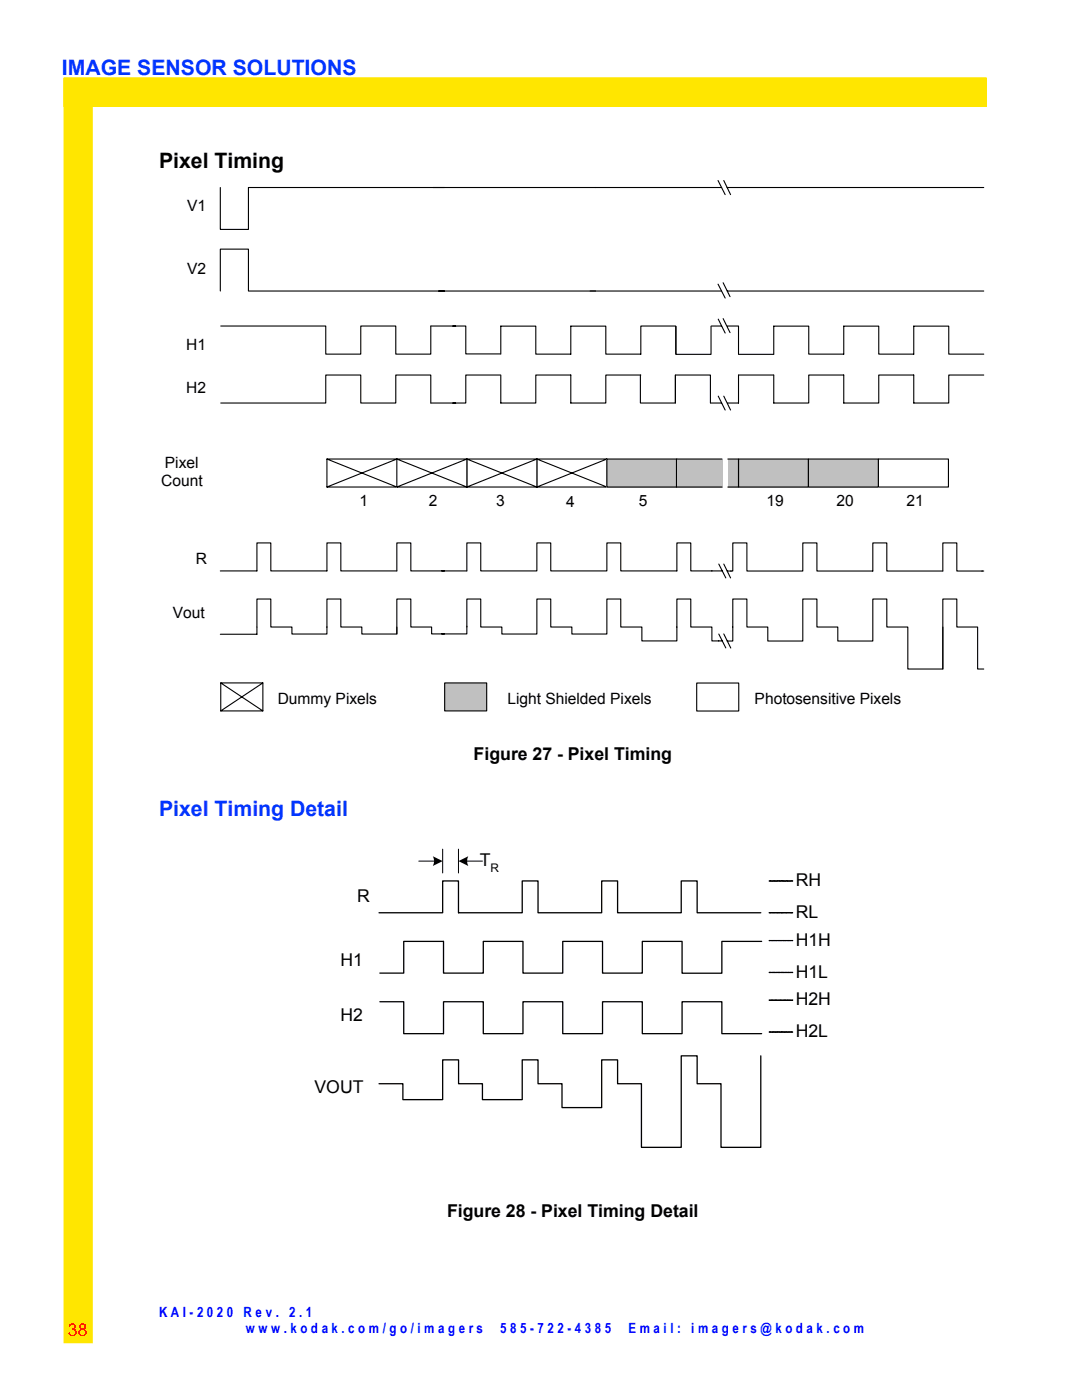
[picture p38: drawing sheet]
<svg xmlns="http://www.w3.org/2000/svg" width="216mm" height="279mm" viewBox="0 0 216 279" stroke-linecap="round" stroke-linejoin="round" font-family="sans-serif">
<defs><g id="words">
<g font-size="4.2" fill="#0035ff">
<text x="12.3" y="14.9">IMAGE SENSOR SOLUTIONS</text>
<text x="31.7" y="162.8">Pixel Timing Detail</text>
</g>
<text font-size="4.2" x="31.7" y="33.6">Pixel Timing</text>
<g font-size="3.5">
<text x="94.5" y="151.8">Figure 27 - Pixel Timing</text>
<text x="95.7" y="172.9">T</text>
<text x="158.8" y="176.9">RH</text>
<text x="71.3" y="180">R</text>
<text x="158.8" y="183.2">RL</text>
<text x="158.8" y="188.8">H1H</text>
<text x="67.9" y="192.7">H1</text>
<text x="158.8" y="195.1">H1L</text>
<text x="67.9" y="203.8">H2</text>
<text x="158.8" y="200.7">H2H</text>
<text x="158.8" y="207">H2L</text>
<text x="62.8" y="218.1">VOUT</text>
<text x="89.2" y="242.9">Figure 28 - Pixel Timing Detail</text>
</g>
<text font-size="3.5" fill="#f00" x="13.6" y="266.6">38</text>
<g font-size="3.1">
<text x="37.3" y="42.1">V1</text>
<text x="37.3" y="54.7">V2</text>
<text x="37.1" y="69.8">H1</text>
<text x="37.1" y="78.4">H2</text>
<text x="32.9" y="93.3">Pixel</text>
<text x="32.2" y="97.1">Count</text>
<text x="71.7" y="100.9">1</text>
<text x="85.6" y="100.9">2</text>
<text x="99" y="100.9">3</text>
<text x="113" y="101.1">4</text>
<text x="127.5" y="100.9">5</text>
<text x="152.9" y="100.9">19</text>
<text x="166.9" y="100.9">20</text>
<text x="180.9" y="100.9">21</text>
<text x="39.1" y="112.6">R</text>
<text x="34.5" y="123.3">Vout</text>
<text x="55.4" y="140.6">Dummy Pixels</text>
<text x="101.2" y="140.6">Light Shielded Pixels</text>
<text x="150.6" y="140.6">Photosensitive Pixels</text>
</g>
<g font-size="2.8" fill="#00f">
<text x="31.7" y="262.8">K A I - 2 0 2 0</text>
<text x="48.6" y="262.8">R e v .</text>
<text x="57.7" y="262.8">2 . 1</text>
<text x="49.1" y="266">w w w . k o d a k . c o m / g o / i m a g e r s</text>
<text x="99.8" y="266">5 8 5 - 7 2 2 - 4 3 8 5</text>
<text x="125.4" y="266">E m a i l :</text>
<text x="137.9" y="266">i m a g e r s @ k o d a k . c o m</text>
</g>
<text font-size="2.4" x="97.9" y="174.1">R</text>
</g></defs>
<path d="M12.7 18.4h184.1M15.6 15.6v252.5" fill="none" stroke="#ffe600" stroke-width="5.8" stroke-linecap="butt"/>
<g fill="none" stroke="#000" stroke-width=".22">
<path d="M118.8 37.4h25.2M143.3 36l1.4 2.8M144.4 36l1.4 2.8M145.1 37.4h51.2M117.8 58.1h26.2M143.3 56.7l1.4 2.8M144.3 56.4l1.4 2.8M145.1 58.1h51.2M44 65.1h21v5.6h7v-5.6h7v5.6h7v-5.6M99.9 74.8v5.6h7v-5.6h7v5.6h7v-5.6h7M99.9 70.7v-5.6h7v5.6h7v-5.6h7v5.6h7v-5.6h6.9v5.6M141.9 65.1h2.1"/>
<path d="M143.3 79.1l1.4 2.7M143.3 63.7l1.4 2.8M144.3 63.6l1.4 2.8M144.4 79.1l1.4 2.7M145.2 65.1h2M147.4 65.1v5.5M147.4 74.8v5.6h-2.2M154.4 74.8v5.6h7v-5.6h7v5.6h6.9v-5.6h7v5.6h7v-5.6h7M154.4 70.7v-5.6h7v5.6h7v-5.6h6.9v5.6h7v-5.6h7v5.6h7M44 80.4h21v-5.6h7v5.6h7v-5.6h7v5.6M141.8 80.4h2.2"/>
</g>
<path d="M44 136.3h8.5v5.6h-8.5z" fill="#fff"/>
<path d="M44 136.3h8.5v5.6h-8.5zM44 136.3l8.5 5.6M52.5 136.3l-8.5 5.6" fill="none" stroke="#000" stroke-width=".22"/>
<path d="M88.7 136.3h8.4v5.6h-8.4z" fill="#c0c0c0"/>
<path d="M88.7 136.3h8.4v5.6h-8.4z" fill="none" stroke="#000" stroke-width=".22"/>
<path d="M139 136.3h8.4v5.6h-8.4z" fill="#fff"/>
<path d="M139 136.3h8.4v5.6h-8.4z" fill="none" stroke="#000" stroke-width=".22"/>
<path d="M107.1 91.6h14v5.6h-14z" fill="#fff"/>
<path d="M107.1 91.6h14v5.6h-14zM107.1 91.6l14 5.6M121.1 91.6l-14 5.6" fill="none" stroke="#000" stroke-width=".22"/>
<path d="M121.1 91.6h14v5.6h-14z" fill="#c0c0c0"/>
<path d="M121.1 91.6h14v5.6h-14z" fill="none" stroke="#000" stroke-width=".22"/>
<g fill="#c0c0c0">
<path d="M135.1 91.6h9v5.6h-9z"/>
<path d="M145.2 91.6h16.1v5.6h-16.1z"/>
</g>
<path d="M147.4 91.6h13.9v5.6h-13.9z" fill="none" stroke="#000" stroke-width=".22"/>
<path d="M161.3 91.6h14v5.6h-14z" fill="#c0c0c0"/>
<path d="M161.3 91.6h14v5.6h-14z" fill="none" stroke="#000" stroke-width=".22"/>
<path d="M175.3 91.6h14v5.6h-14z" fill="#fff"/>
<path d="M144.1 91.6h-9.1v5.6h9.1M145.2 91.6h2.2v5.6h-2.2M175.3 91.6h14v5.6h-14z" fill="none" stroke="#000" stroke-width=".22"/>
<path d="M93.2 91.6h13.9v5.6h-13.9z" fill="#fff"/>
<g fill="none" stroke="#000" stroke-width=".22">
<path d="M44 37.4v8.4h5.6v-8.4h39.1M86.4 37.4h32.5M44 58.1v-8.4h5.6v8.4h39.1M87.5 58.1h31.4M86 65.1h6.9v5.5h6.9M99.8 74.8h-6.9v5.6h-6.9M127.8 74.8v5.6h7v-5.6M93.2 91.6h13.9v5.6h-13.9zM93.2 91.6l13.9 5.6M107.1 91.6l-13.9 5.6M44 113.9h7.3v-5.5h2.7v5.5h11.2v-5.5h2.8v5.5h11.2v-5.5h2.8v5.5h6.7M88.1 113.9h5.1v-5.5h2.7v5.5h11.2v-5.5h2.8v5.5h11.2v-5.5h2.8v5.5h11.2v-5.5h2.7v5.5h6.3"/>
<path d="M143.4 112.6l1.4 2.7M144.4 112.6l1.4 2.7M145.1 114h1.1v-5.6h2.8v5.6h11.2v-5.6h2.8v5.6h11.2v-5.6h2.8v5.6h11.1v-5.6h2.8v5.6h5.4M79.2 125.1v1.4h-7v-1.4h-4.2v-5.6h-2.8v7h-6.9v-1.4h-4.3v-5.6h-2.7v7.1h-7.3M79.2 126.5v-7h2.8v5.6h4.1v1.4h2.6M93.2 125.1v-5.6h2.7v5.6h4.2v1.4h7v-7h2.8v5.6h4.2v1.4h7v-7h2.8v5.6h4.2v2.8h7v-8.4h2.7v5.6h4.2v2.8h2.1M93.2 124.9v1.6h-5.1M143.4 126.5l1.4 2.8M144.4 126.5l1.4 2.8M188.1 125.1v8.4h-7v-8.4h-4.1v-5.6h-2.8v8.4h-7v-2.8h-4.2v-5.6h-2.8v8.4h-7v-2.8h-4.2v-5.6h-2.8v8.4h-1.1M188.1 133.5v-14h2.8v5.6h4.2v8.4h1.2"/>
</g>
<path d="M65.2 91.6h14v5.6h-14z" fill="#fff"/>
<path d="M65.2 91.6h14v5.6h-14zM65.2 91.6l14 5.6M79.2 91.6l-14 5.6" fill="none" stroke="#000" stroke-width=".22"/>
<path d="M79.2 91.6h14v5.6h-14z" fill="#fff"/>
<path d="M134.9 65.2v5.5h7v-5.5M147.4 70.7h7M147.4 74.8h7M79.2 91.6h14v5.6h-14zM79.2 91.6l14 5.6M93.2 91.6l-14 5.6M134.8 80.4v-5.6h7v5.6" fill="none" stroke="#000" stroke-width=".22"/>
<path d="M75.6 182.2h12.7v-6.4h3.2v6.4h12.7v-6.4h3.2v6.4h12.7v-6.4h3.1v6.4h12.7v-6.4h3.2v6.4h12.7M75.8 199.9h4.8v6.4h7.9v-6.4h7.9v6.4h8v-6.4h7.9v6.4h7.9v-6.4h8v6.4h7.9v-6.4h7.9v6.4h8M152 187.9h-8v6.3h-7.9v-6.3h-7.9v6.3h-8v-6.3h-7.9v6.3h-7.9v-6.3h-8v6.3h-7.9v-6.3h-7.9v6.3h-4.8M151.8 210.7v18.3h-7.9v-12.7h-4.8v-5.6h-3.2v18.3h-7.9v-12.7h-4.8v-4.8h-3.1v9.5h-8v-4.7h-4.7v-4.8h-3.2v8h-7.9v-3.2h-4.8v-4.8h-3.2v8h-7.9v-3.2h-4.8" fill="none" stroke="#000" stroke-width=".26"/>
<path d="M83.6 171.9h3.2M88.3 169.5v4.7M91.5 169.5v4.7M93 171.9h3.3" fill="none" stroke="#000" stroke-width=".2"/>
<g fill="#000">
<path d="M86.4 170.9l1.9 1-1.9 .9 .1-.2a1.93 1.93 0 0 0-.1-1.7z" fill-rule="evenodd"/>
<path d="M91.5 171.9l2-1-.1 .1a2.09 2.09 0 0 0-.1 1.6l.2 .2z" fill-rule="evenodd"/>
</g>
<g fill="#000" stroke="#000" stroke-width=".2">
<path d="M158 175.8h.2zM157.8 175.8h.1zM157.5 175.8h.2zM157.3 175.8l.1 .1zM157 175.8h.2zM156.8 175.8h.1zM156.5 175.8h.2zM156.3 175.8h.1zM156 175.8h.2zM155.7 175.8h.2zM155.5 175.8h.2zM155.2 175.8h.2zM155 175.8h.2zM154.7 175.8h.2zM154.5 175.8h.1zM154.2 175.8h.2zM154 175.8h.1zM153.7 175.8h.2zM153.5 175.8h.1z"/>
<path d="M158 182.1l.2 .1zM157.8 182.1l.1 .1zM157.5 182.1l.2 .1zM157.3 182.1l.1 .1zM157 182.1l.2 .1zM156.8 182.1l.1 .1zM156.5 182.1l.2 .1zM156.3 182.1l.1 .1zM156 182.1l.2 .1zM155.7 182.1l.2 .1zM155.5 182.1l.2 .1zM155.2 182.1l.2 .1zM155 182.1l.2 .1zM154.7 182.1l.2 .1zM154.5 182.1l.1 .1zM154.2 182.1l.2 .1zM154 182.1l.1 .1zM153.7 182.1l.2 .1zM153.5 182.1l.1 .1z"/>
<path d="M158 187.7h.2zM157.8 187.7h.1zM157.5 187.7h.2zM157.3 187.7h.1zM157 187.7h.2zM156.8 187.7h.1zM156.5 187.7h.2zM156.3 187.7h.1zM156 187.7h.2zM155.7 187.7h.2zM155.5 187.7h.2zM155.2 187.7h.2zM155 187.7h.2zM154.7 187.7h.2zM154.5 187.7h.1zM154.2 187.7h.2zM154 187.7h.1zM153.7 187.7h.2zM153.5 187.7h.1z"/>
<path d="M158 194.1h.2zM157.8 194l.1 .1zM157.5 194l.2 .1zM157.3 194l.1 .1zM157 194.1h.2zM156.8 194l.1 .1zM156.5 194l.2 .1zM156.3 194.1h.1zM156 194.1h.2zM155.7 194l.2 .1zM155.5 194.1h.2zM155.2 194.1h.2zM155 194l.2 .1zM154.7 194l.2 .1zM154.5 194.1h.1zM154.2 194l.2 .1zM154 194l.1 .1zM153.7 194.1h.2zM153.5 194l.1 .1z"/>
<path d="M158.1 199.6h.1zM157.8 199.6h.1zM157.5 199.6h.2zM157.3 199.6h.1zM157 199.6h.2zM156.8 199.6h.1zM156.5 199.6h.2zM156.3 199.6h.1zM156 199.6h.2zM155.8 199.6h.1zM155.5 199.6h.2zM155.3 199.6h.1zM155 199.6h.2zM154.7 199.6h.2zM154.5 199.6h.1zM154.2 199.6h.2zM154 199.6h.1zM153.7 199.6h.2zM153.5 199.6h.1z"/>
<path d="M158 206h.2zM157.8 205.9l.1 .1zM157.5 205.9l.2 .1zM157.3 205.9l.1 .1zM157 206h.2zM156.8 205.9l.1 .1zM156.5 205.9l.2 .1zM156.3 206h.1zM156 206h.2zM155.7 205.9l.2 .1zM155.5 206h.2zM155.2 206h.2zM155 205.9l.2 .1zM154.7 205.9l.2 .1zM154.5 206h.1zM154.2 205.9l.2 .1zM154 205.9l.1 .1zM153.7 206h.2zM153.5 205.9l.1 .1z"/>
</g>
<use href="#words"/>
</svg>
